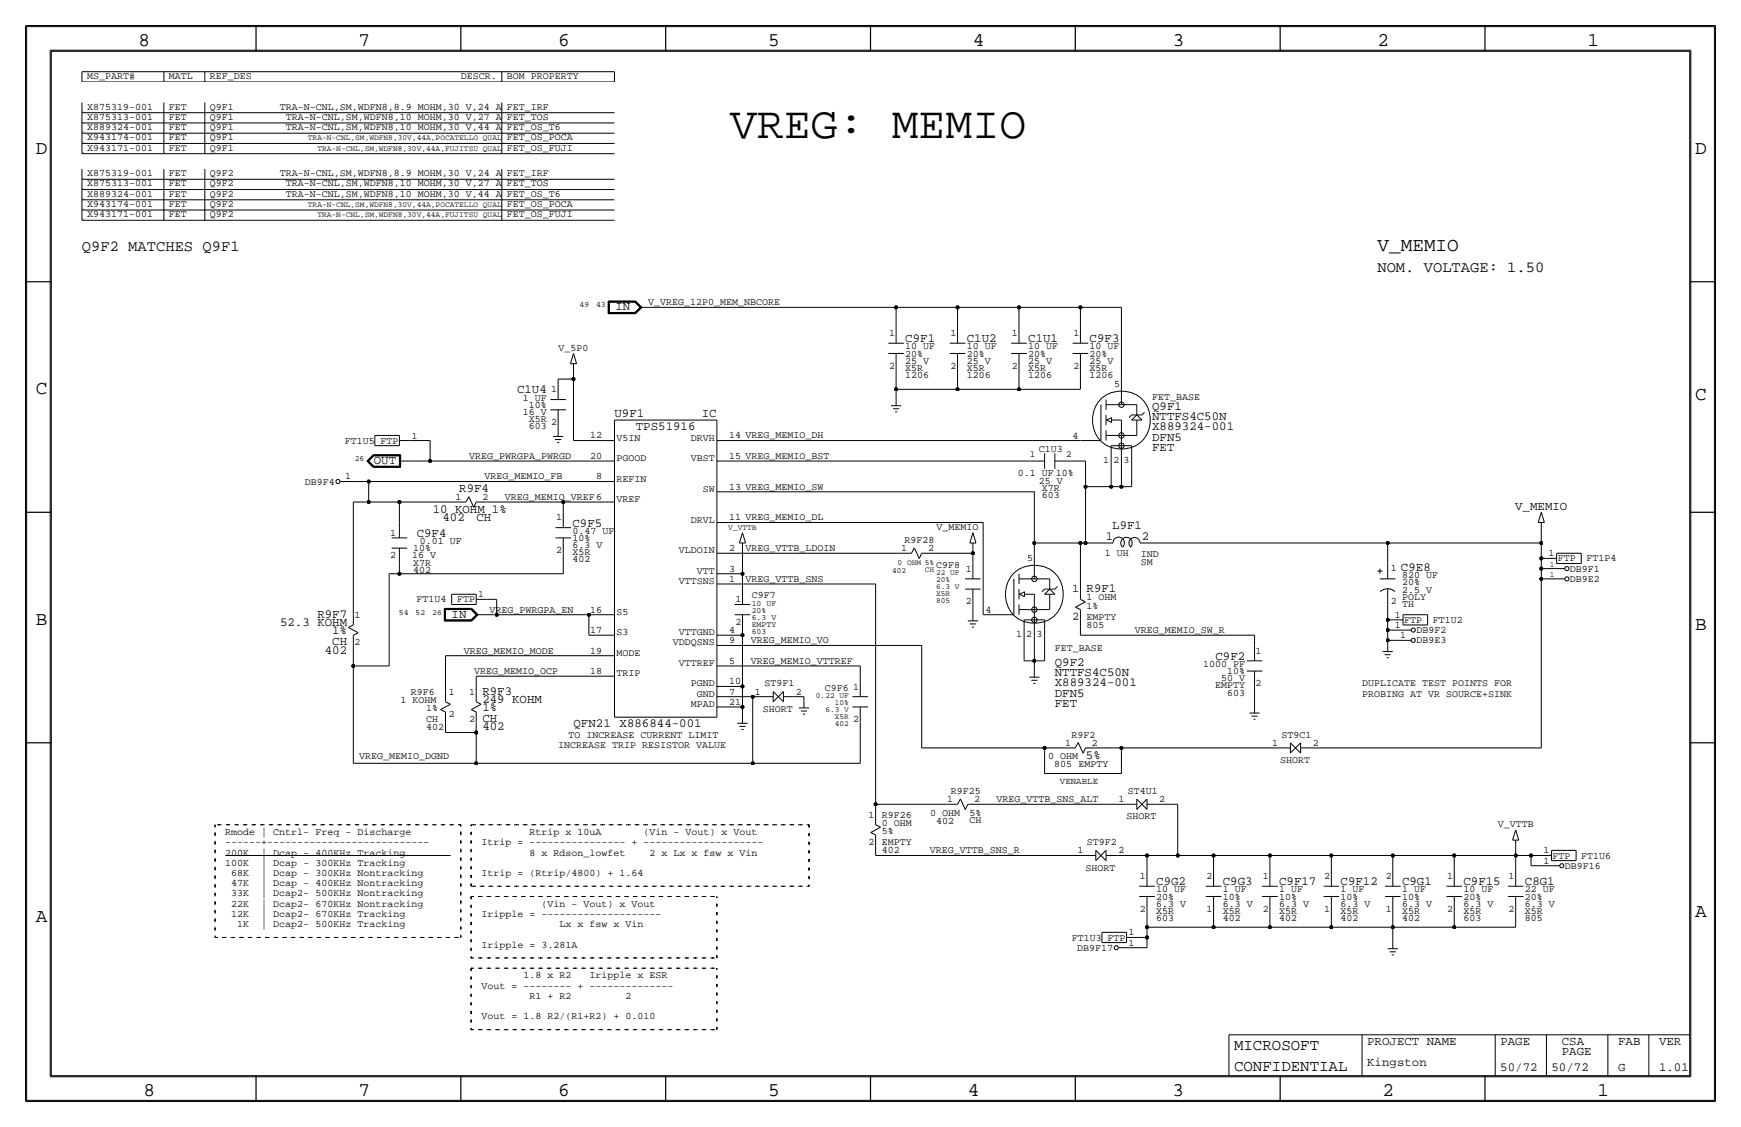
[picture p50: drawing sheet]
<svg xmlns="http://www.w3.org/2000/svg" width="432mm" height="279mm" viewBox="0 0 432 279" stroke-linecap="round" stroke-linejoin="round" font-family="sans-serif">
<defs><g id="words">
<text font-size="11.1" x="181.1" y="34.1">VREG: MEMIO</text>
<g font-size="4.8">
<text x="34.3" y="11.4">8</text>
<text x="88.9" y="11.4">7</text>
<text x="138.5" y="11.4">6</text>
<text x="190.5" y="11.4">5</text>
<text x="241.3" y="11.4">4</text>
<text x="290.8" y="11.4">3</text>
<text x="341.6" y="11.4">2</text>
<text x="393.7" y="11.4">1</text>
<text x="8.9" y="38.1">D</text>
<text x="420.4" y="38.1">D</text>
<text x="341.6" y="62.2">V_MEMIO</text>
<text x="8.9" y="97.8">C</text>
<text x="420.4" y="99.1">C</text>
<text x="8.9" y="154.9">B</text>
<text x="420.4" y="156.2">B</text>
<text x="420.4" y="227.3">A</text>
<text x="8.9" y="228.6">A</text>
<text x="35.6" y="271.8">8</text>
<text x="88.9" y="271.8">7</text>
<text x="138.4" y="271.8">6</text>
<text x="190.5" y="271.8">5</text>
<text x="240" y="271.8">4</text>
<text x="290.8" y="271.8">3</text>
<text x="342.9" y="271.8">2</text>
<text x="396.2" y="271.8">1</text>
</g>
<g font-size="3.9">
<text x="306.1" y="260.4">MICROSOFT</text>
<text x="306.1" y="265.4">CONFIDENTIAL</text>
</g>
<g font-size="3.8">
<text x="20.3" y="62.2">Q9F2 MATCHES Q9F1</text>
<text x="341.6" y="67.3">NOM. VOLTAGE: 1.50</text>
</g>
<g font-size="3.1">
<text x="152.7" y="77">IN</text>
<text x="224.5" y="84.8">C9F1</text>
<text x="239.8" y="84.8">C1U2</text>
<text x="255" y="84.8">C1U1</text>
<text x="270.3" y="84.8">C9F3</text>
<text x="128.2" y="97.5">C1U4</text>
<text x="285.8" y="101.6">Q9F1</text>
<text x="152.4" y="103.4">U9F1</text>
<text x="157.7" y="106.7">TPS51916</text>
<text x="174" y="103.4">IC</text>
<text x="285.8" y="104.1">NTTFS4C50N</text>
<text x="285.8" y="106.7">X889324-001</text>
<text x="285.7" y="111.8">FET</text>
<text x="285.8" y="109.2">DFN5</text>
<text x="92.7" y="115.1">OUT</text>
<text x="113.9" y="121.9">R9F4</text>
<text x="107.3" y="127.3">10 KOHM 1%</text>
<text x="109.7" y="129.3">402</text>
<text x="118.2" y="129.2">CH</text>
<text x="142" y="130.6">C9F5</text>
<text x="275.9" y="131.2">L9F1</text>
<text x="375.8" y="126.3">V_MEMIO</text>
<text x="103.3" y="133.1">C9F4</text>
<text x="274.2" y="133.9">1</text>
<text x="283.2" y="133.9">2</text>
<text x="347.5" y="141.6">C9E8</text>
<text x="269.5" y="146.8">R9F1</text>
<text x="69.5" y="155.2">52.3 KOHM</text>
<text x="78.7" y="153.2">R9F7</text>
<text x="112" y="153.2">IN</text>
<text x="82.4" y="160">CH</text>
<text x="82.4" y="157.2">1%</text>
<text x="80.6" y="162.1">402</text>
<text x="261.6" y="167.6">NTTFS4C50N</text>
<text x="261.6" y="165.1">Q9F2</text>
<text x="301.5" y="163.6">C9F2</text>
<text x="119.6" y="172.2">R9F3</text>
<text x="261.6" y="172.7">DFN5</text>
<text x="261.6" y="170.2">X889324-001</text>
<text x="119.6" y="174.2">249 KOHM</text>
<text x="119.6" y="176.3">1%</text>
<text x="119.6" y="179.1">CH</text>
<text x="261.6" y="175.3">FET</text>
<text x="119.6" y="181.1">402</text>
<text x="142.2" y="180.3">QFN21</text>
<text x="153.7" y="180.3">X886844-001</text>
<text x="269.3" y="188.2">5%</text>
<text x="286.8" y="219.5">C9G2</text>
<text x="303.3" y="219.5">C9G3</text>
<text x="317.2" y="219.5">C9F17</text>
<text x="332.5" y="219.5">C9F12</text>
<text x="347.7" y="219.5">C9G1</text>
<text x="363" y="219.5">C9F15</text>
<text x="378.2" y="219.5">C8G1</text>
<text x="339.1" y="259.1">PROJECT NAME</text>
<text x="372.1" y="259.1">PAGE</text>
<text x="387.4" y="259.1">CSA</text>
<text x="387.4" y="261.6">PAGE</text>
<text x="401.3" y="259.1">FAB</text>
<text x="411.5" y="259.1">VER</text>
<text x="339.1" y="264.2">Kingston</text>
<text x="372.1" y="265.4">50/72</text>
<text x="384.8" y="265.4">50/72</text>
<text x="401.3" y="265.4">G</text>
<text x="411.5" y="265.4">1.01</text>
</g>
<g font-size="2.9">
<text x="266" y="146.8">1</text>
<text x="266" y="153.7">2</text>
</g>
<g font-size="2.5">
<text x="21.6" y="19.6">MS_PART#</text>
<text x="41.9" y="19.6">MATL</text>
<text x="52.1" y="19.6">REF_DES</text>
<text x="114.3" y="19.6">DESCR.</text>
<text x="125.7" y="19.6">BOM PROPERTY</text>
<text x="21.6" y="27.2">X875319-001</text>
<text x="21.6" y="29.7">X875313-001</text>
<text x="41.9" y="27.2">FET</text>
<text x="41.9" y="29.7">FET</text>
<text x="52.1" y="27.2">Q9F1</text>
<text x="52.1" y="29.7">Q9F1</text>
<text x="69.4" y="27.2">TRA-N-CNL,SM,WDFN8,8.9 MOHM,30 V,24 A</text>
<text x="70.9" y="29.7">TRA-N-CNL,SM,WDFN8,10 MOHM,30 V,27 A</text>
<text x="125.7" y="29.7">FET_TOS</text>
<text x="125.7" y="27.2">FET_IRF</text>
<text x="21.6" y="32.3">X889324-001</text>
<text x="21.6" y="34.8">X943174-001</text>
<text x="41.9" y="34.8">FET</text>
<text x="41.9" y="32.3">FET</text>
<text x="52.1" y="34.8">Q9F1</text>
<text x="52.1" y="32.3">Q9F1</text>
<text x="70.9" y="32.3">TRA-N-CNL,SM,WDFN8,10 MOHM,30 V,44 A</text>
<text x="125.7" y="34.8">FET_OS_POCA</text>
<text x="125.7" y="32.3">FET_OS_T6</text>
<text x="21.6" y="37.3">X943171-001</text>
<text x="41.9" y="37.3">FET</text>
<text x="52.1" y="37.3">Q9F1</text>
<text x="125.7" y="37.3">FET_OS_FUJI</text>
<text x="21.6" y="43.7">X875319-001</text>
<text x="21.6" y="46.2">X875313-001</text>
<text x="41.9" y="43.7">FET</text>
<text x="41.9" y="46.2">FET</text>
<text x="52.1" y="43.7">Q9F2</text>
<text x="52.1" y="46.2">Q9F2</text>
<text x="69.4" y="43.7">TRA-N-CNL,SM,WDFN8,8.9 MOHM,30 V,24 A</text>
<text x="70.9" y="46.2">TRA-N-CNL,SM,WDFN8,10 MOHM,30 V,27 A</text>
<text x="125.7" y="43.7">FET_IRF</text>
<text x="125.7" y="46.2">FET_TOS</text>
<text x="21.6" y="51.3">X943174-001</text>
<text x="21.6" y="53.8">X943171-001</text>
<text x="21.6" y="48.8">X889324-001</text>
<text x="41.9" y="51.3">FET</text>
<text x="41.9" y="53.8">FET</text>
<text x="41.9" y="48.8">FET</text>
<text x="52.1" y="53.8">Q9F2</text>
<text x="52.1" y="51.3">Q9F2</text>
<text x="52.1" y="48.8">Q9F2</text>
<text x="70.9" y="48.8">TRA-N-CNL,SM,WDFN8,10 MOHM,30 V,44 A</text>
<text x="125.7" y="51.3">FET_OS_POCA</text>
<text x="125.7" y="53.8">FET_OS_FUJI</text>
<text x="125.7" y="48.8">FET_OS_T6</text>
<text x="160.8" y="75.7">V_VREG_12P0_MEM_NBCORE</text>
<text x="220.5" y="83.3">1</text>
<text x="235.7" y="83.3">1</text>
<text x="251" y="83.3">1</text>
<text x="266.2" y="83.3">1</text>
<text x="138.5" y="87">V_5P0</text>
<text x="224.5" y="88.4">20%</text>
<text x="224.5" y="86.6">10 UF</text>
<text x="239.8" y="88.4">20%</text>
<text x="239.8" y="86.6">10 UF</text>
<text x="255" y="86.6">10 UF</text>
<text x="255" y="88.4">20%</text>
<text x="270.3" y="86.6">10 UF</text>
<text x="270.3" y="88.4">20%</text>
<text x="220.5" y="91.4">2</text>
<text x="224.5" y="91.9">X5R</text>
<text x="224.5" y="93.7">1206</text>
<text x="224.5" y="90.2">25 V</text>
<text x="235.7" y="91.4">2</text>
<text x="239.8" y="93.7">1206</text>
<text x="239.8" y="90.2">25 V</text>
<text x="239.8" y="91.9">X5R</text>
<text x="251" y="91.4">2</text>
<text x="255" y="93.7">1206</text>
<text x="255" y="90.2">25 V</text>
<text x="255" y="91.9">X5R</text>
<text x="266.2" y="91.4">2</text>
<text x="270.3" y="93.7">1206</text>
<text x="270.3" y="90.2">25 V</text>
<text x="270.3" y="92">X5R</text>
<text x="129.7" y="99.3">1 UF</text>
<text x="131.2" y="101.1">10%</text>
<text x="136.7" y="97.3">1</text>
<text x="276.3" y="96">5</text>
<text x="285.8" y="99.1">FET_BASE</text>
<text x="129.7" y="102.9">16 V</text>
<text x="131.2" y="106.4">603</text>
<text x="131.2" y="104.7">X5R</text>
<text x="136.7" y="105.4">2</text>
<text x="85.5" y="110">FT1U5</text>
<text x="94.3" y="110">FTP</text>
<text x="116.3" y="113.8">VREG_PWRGPA_PWRGD</text>
<text x="146.4" y="108.7">12</text>
<text x="146.4" y="113.8">20</text>
<text x="152.9" y="109.2">V5IN</text>
<text x="171.3" y="109.2">DRVH</text>
<text x="180.8" y="113.8">15 VREG_MEMIO_BST</text>
<text x="180.8" y="108.7">14 VREG_MEMIO_DH</text>
<text x="257.6" y="112">C1U3</text>
<text x="266" y="108.7">4</text>
<text x="85.6" y="118.9">1</text>
<text x="120.1" y="118.9">VREG_MEMIO_FB</text>
<text x="147.9" y="118.9">8</text>
<text x="152.9" y="114.3">PGOOD</text>
<text x="152.9" y="119.4">REFIN</text>
<text x="171.3" y="114.3">VBST</text>
<text x="252.4" y="118.1">0.1 UF 10%</text>
<text x="257.6" y="119.9">25 V</text>
<text x="273.6" y="114.8">1</text>
<text x="276.1" y="114.8">2</text>
<text x="278.7" y="114.8">3</text>
<text x="75.6" y="120.1">DB9F4</text>
<text x="113" y="124">1</text>
<text x="119.7" y="124">2</text>
<text x="125.2" y="124">VREG_MEMIO_VREF6</text>
<text x="152.9" y="124.5">VREF</text>
<text x="174.3" y="121.9">SW</text>
<text x="180.8" y="121.4">13 VREG_MEMIO_SW</text>
<text x="258.4" y="121.7">X7R</text>
<text x="258.4" y="123.4">603</text>
<text x="137.9" y="129">1</text>
<text x="171.3" y="129.5">DRVL</text>
<text x="180.8" y="129">11 VREG_MEMIO_DL</text>
<text x="232.3" y="131.4">V_MEMIO</text>
<text x="96.8" y="132.8">1</text>
<text x="102.5" y="136.7">10%</text>
<text x="104.1" y="134.9">0.01 UF</text>
<text x="137.9" y="137.2">2</text>
<text x="142" y="137.7">X5R</text>
<text x="142" y="132.3">0.47 UF</text>
<text x="142" y="135.9">6.3 V</text>
<text x="142" y="134.1">10%</text>
<text x="168.4" y="137.2">VLDOIN</text>
<text x="180.8" y="136.7">2</text>
<text x="184.9" y="136.7">VREG_VTTB_LDOIN</text>
<text x="223.5" y="136.7">1</text>
<text x="224.4" y="134.6">R9F28</text>
<text x="230.2" y="136.7">2</text>
<text x="274" y="137.9">1 UH</text>
<text x="384.1" y="137.9">1</text>
<text x="96.8" y="138.4">2</text>
<text x="102.3" y="138.4">16 V</text>
<text x="102.5" y="140.2">X7R</text>
<text x="102.5" y="142">402</text>
<text x="142" y="139.4">402</text>
<text x="172.8" y="142.2">VTT</text>
<text x="180.8" y="141.7">3</text>
<text x="232.2" y="140.7">C9F8</text>
<text x="239.6" y="141.7">1</text>
<text x="254.8" y="139.2">5</text>
<text x="282.9" y="138">IND</text>
<text x="283" y="140">SM</text>
<text x="344.9" y="141.5">1</text>
<text x="347.7" y="143.4">820 UF</text>
<text x="386.3" y="139.2">FTP</text>
<text x="389.4" y="141.7">DB9F1</text>
<text x="393.4" y="139.2">FT1P4</text>
<text x="103.3" y="149.4">FT1U4</text>
<text x="113.4" y="149.4">FTP</text>
<text x="168.4" y="144.8">VTTSNS</text>
<text x="180.8" y="144.3">1</text>
<text x="182.4" y="149.4">1</text>
<text x="184.9" y="144.3">VREG_VTTB_SNS</text>
<text x="186.4" y="148.3">C9F7</text>
<text x="239.6" y="149.9">2</text>
<text x="269.5" y="148.8">1 OHM</text>
<text x="344.9" y="149.9">2 TH</text>
<text x="347.7" y="145.1">20%</text>
<text x="347.7" y="146.9">2.5 V</text>
<text x="347.7" y="148.7">POLY</text>
<text x="389.4" y="144.3">DB9E2</text>
<text x="87.9" y="153.2">1</text>
<text x="121.4" y="151.9">VREG_PWRGPA_EN</text>
<text x="146.4" y="151.9">16</text>
<text x="152.9" y="152.4">S5</text>
<text x="182.4" y="154.9">2</text>
<text x="244.4" y="151.9">4</text>
<text x="269.5" y="150.9">1%</text>
<text x="269.5" y="153.7">EMPTY</text>
<text x="269.5" y="155.7">805</text>
<text x="346" y="153.2">1</text>
<text x="346" y="155.7">1</text>
<text x="348.2" y="154.4">FTP</text>
<text x="355.3" y="154.4">FT1U2</text>
<text x="87.9" y="160">2</text>
<text x="146.4" y="157">17</text>
<text x="152.9" y="157.5">S3</text>
<text x="166.9" y="160">VDDQSNS</text>
<text x="168.4" y="157.5">VTTGND</text>
<text x="180.8" y="157">4</text>
<text x="180.8" y="159.5">9</text>
<text x="186.2" y="159.5">VREG_MEMIO_VO</text>
<text x="252" y="158">1</text>
<text x="254.5" y="158">2</text>
<text x="257.1" y="158">3</text>
<text x="261.6" y="161.3">FET_BASE</text>
<text x="281.4" y="157">VREG_MEMIO_SW_R</text>
<text x="347.3" y="158.2">1</text>
<text x="351.3" y="157">DB9F2</text>
<text x="351.3" y="159.5">DB9E3</text>
<text x="115.1" y="162.1">VREG_MEMIO_MODE</text>
<text x="117.6" y="167.1">VREG_MEMIO_OCP</text>
<text x="146.4" y="167.1">18</text>
<text x="146.4" y="162.1">19</text>
<text x="152.9" y="162.6">MODE</text>
<text x="152.9" y="167.6">TRIP</text>
<text x="168.4" y="165.1">VTTREF</text>
<text x="180.8" y="164.6">5</text>
<text x="186.2" y="164.6">VREG_MEMIO_VTTREF</text>
<text x="298.4" y="165.4">1000 PF</text>
<text x="304.4" y="167.1">10%</text>
<text x="311.4" y="162.1">1</text>
<text x="101.9" y="172.2">R9F6</text>
<text x="111.3" y="172.2">1</text>
<text x="116.4" y="172.2">1</text>
<text x="171.3" y="170.2">PGND</text>
<text x="172.8" y="172.7">GND</text>
<text x="180.8" y="169.7">10</text>
<text x="180.8" y="172.2">7</text>
<text x="187.2" y="172.2">1</text>
<text x="189.6" y="170.2">ST9F1</text>
<text x="197.4" y="172.2">2</text>
<text x="204.6" y="171.2">C9F6</text>
<text x="211.6" y="170.9">1</text>
<text x="301.4" y="170.7">EMPTY</text>
<text x="302.9" y="168.9">50 V</text>
<text x="304.4" y="172.5">603</text>
<text x="311.4" y="170.2">2</text>
<text x="337.8" y="170.2">DUPLICATE TEST POINTS FOR</text>
<text x="337.8" y="172.7">PROBING AT VR SOURCE+SINK</text>
<text x="99.3" y="174.2">1 KOHM</text>
<text x="105.7" y="179.1">CH</text>
<text x="105.7" y="176.3">1%</text>
<text x="111.3" y="177.8">2</text>
<text x="116.4" y="179.1">2</text>
<text x="171.3" y="175.3">MPAD</text>
<text x="180.8" y="174.8">21</text>
<text x="189.2" y="176.5">SHORT</text>
<text x="211.6" y="179.1">2</text>
<text x="105.7" y="181.1">402</text>
<text x="138.4" y="185.4">INCREASE TRIP RESISTOR VALUE</text>
<text x="141" y="182.9">TO INCREASE CURRENT LIMIT</text>
<text x="264.1" y="184.9">1</text>
<text x="265.8" y="182.9">R9F2</text>
<text x="270.8" y="184.9">2</text>
<text x="315.5" y="184.9">1</text>
<text x="317.8" y="182.9">ST9C1</text>
<text x="325.6" y="184.9">2</text>
<text x="89.1" y="188.3">VREG_MEMIO_DGND</text>
<text x="259.9" y="188.2">0 OHM</text>
<text x="261.4" y="190.2">805 EMPTY</text>
<text x="317.5" y="189.2">SHORT</text>
<text x="235.8" y="196.8">R9F25</text>
<text x="279.7" y="196.9">ST4U1</text>
<text x="215.4" y="202.7">1</text>
<text x="218.7" y="202.7">R9F26</text>
<text x="230.7" y="202.2">0 OHM</text>
<text x="234.9" y="198.9">1</text>
<text x="240.5" y="202.2">5%</text>
<text x="241.6" y="198.9">2</text>
<text x="247.1" y="198.9">VREG_VTTB_SNS_ALT</text>
<text x="277.4" y="198.9">1</text>
<text x="279.4" y="203.2">SHORT</text>
<text x="287.5" y="198.9">2</text>
<text x="55.9" y="207">Rmode | Cntrl- Freq - Discharge</text>
<text x="55.9" y="209.6">------+---------------------------</text>
<text x="119.4" y="209.6">Itrip = ---------------- + --------------------</text>
<text x="131.3" y="207">Rtrip x 10uA</text>
<text x="159.6" y="207">(Vin - Vout) x Vout</text>
<text x="215.4" y="209.6">2</text>
<text x="218.7" y="209.6">EMPTY</text>
<text x="218.7" y="204.7">0 OHM</text>
<text x="218.7" y="206.8">5%</text>
<text x="232.2" y="204.2">402</text>
<text x="240.5" y="204.1">CH</text>
<text x="269.6" y="209.5">ST9F2</text>
<text x="371.5" y="205.1">V_VTTB</text>
<text x="55.9" y="214.6">100K</text>
<text x="55.9" y="212.1">200K</text>
<text x="64.8" y="214.6">| Dcap - 300KHz Tracking</text>
<text x="64.8" y="212.1">| Dcap - 400KHz Tracking</text>
<text x="131.3" y="212.1">8 x Rdson_lowfet</text>
<text x="161.1" y="212.1">2 x Lx x fsw x Vin</text>
<text x="218.7" y="211.6">402</text>
<text x="230.6" y="211.6">VREG_VTTB_SNS_R</text>
<text x="267.2" y="211.6">1</text>
<text x="269.2" y="215.9">SHORT</text>
<text x="277.4" y="211.6">2</text>
<text x="382.8" y="214.1">1</text>
<text x="382.8" y="211.6">1</text>
<text x="385.1" y="212.9">FTP</text>
<text x="388.1" y="215.4">DB9F16</text>
<text x="392.2" y="212.9">FT1U6</text>
<text x="57.4" y="217.2">68K</text>
<text x="57.4" y="219.7">47K</text>
<text x="64.8" y="217.2">| Dcap - 300KHz Nontracking</text>
<text x="64.8" y="219.7">| Dcap - 400KHz Nontracking</text>
<text x="119.4" y="217.2">Itrip = (Rtrip/4800) + 1.64</text>
<text x="282.7" y="217.9">1</text>
<text x="286.8" y="221.2">10 UF</text>
<text x="299.2" y="217.9">2</text>
<text x="303.3" y="221.2">1 UF</text>
<text x="313.2" y="217.9">1</text>
<text x="317.2" y="221.2">1 UF</text>
<text x="328.5" y="217.9">2</text>
<text x="332.5" y="221.2">1 UF</text>
<text x="343.7" y="217.9">2</text>
<text x="347.7" y="221.2">1 UF</text>
<text x="358.9" y="217.9">1</text>
<text x="363" y="221.2">10 UF</text>
<text x="374.2" y="217.9">1</text>
<text x="378.2" y="221.2">22 UF</text>
<text x="57.4" y="224.8">22K</text>
<text x="57.4" y="222.2">33K</text>
<text x="57.4" y="227.3">12K</text>
<text x="64.8" y="224.8">| Dcap2- 670KHz Nontracking</text>
<text x="64.8" y="222.2">| Dcap2- 500KHz Nontracking</text>
<text x="64.8" y="227.3">| Dcap2- 670KHz Tracking</text>
<text x="119.4" y="227.3">Iripple = --------------------</text>
<text x="134.3" y="224.8">(Vin - Vout) x Vout</text>
<text x="282.7" y="226.1">2</text>
<text x="286.8" y="224.8">6.3 V</text>
<text x="286.8" y="226.6">X5R</text>
<text x="286.8" y="223">20%</text>
<text x="299.2" y="226.1">1</text>
<text x="303.3" y="224.8">6.3 V</text>
<text x="303.3" y="223">10%</text>
<text x="303.3" y="226.6">X5R</text>
<text x="313.2" y="226.1">2</text>
<text x="317.2" y="224.8">6.3 V</text>
<text x="317.2" y="223">10%</text>
<text x="317.2" y="226.6">X5R</text>
<text x="328.5" y="226.1">1</text>
<text x="332.5" y="223">10%</text>
<text x="332.5" y="226.6">X5R</text>
<text x="332.5" y="224.8">6.3 V</text>
<text x="343.7" y="226.1">1</text>
<text x="347.7" y="224.8">6.3 V</text>
<text x="347.7" y="226.6">X5R</text>
<text x="347.7" y="223">10%</text>
<text x="358.9" y="226.1">2</text>
<text x="363" y="224.8">6.3 V</text>
<text x="363" y="226.6">X5R</text>
<text x="363" y="223">20%</text>
<text x="374.2" y="226.1">2</text>
<text x="378.2" y="223">20%</text>
<text x="378.2" y="226.6">X5R</text>
<text x="378.2" y="224.8">6.3 V</text>
<text x="58.9" y="229.9">1K</text>
<text x="64.8" y="229.9">| Dcap2- 500KHz Tracking</text>
<text x="138.7" y="229.9">Lx x fsw x Vin</text>
<text x="265.9" y="233.2">FT1U3</text>
<text x="274.7" y="233.2">FTP</text>
<text x="279.9" y="231.9">1</text>
<text x="286.8" y="228.4">603</text>
<text x="303.3" y="228.3">402</text>
<text x="317.2" y="228.3">402</text>
<text x="332.5" y="228.3">402</text>
<text x="347.7" y="228.3">402</text>
<text x="363" y="228.4">603</text>
<text x="378.2" y="228.3">805</text>
<text x="119.4" y="235">Iripple = 3.281A</text>
<text x="267.2" y="235.7">DB9F17</text>
<text x="279.9" y="234.4">1</text>
<text x="119.4" y="245.1">Vout = -------- + --------------</text>
<text x="129.8" y="242.6">1.8 x R2</text>
<text x="146.2" y="242.6">Iripple x ESR</text>
<text x="131.3" y="247.6">R1 + R2</text>
<text x="155.1" y="247.6">2</text>
<text x="119.4" y="252.7">Vout = 1.8 R2/(R1+R2) + 0.010</text>
</g>
<g font-size="2.4">
<text x="102.1" y="108.7">1</text>
<text x="118.6" y="148.1">1</text>
</g>
<g font-size="2.3">
<text x="255.4" y="113.3">1</text>
<text x="264.4" y="113.3">2</text>
<text x="262.9" y="194.3">VENABLE</text>
</g>
<g font-size="2">
<text x="76.4" y="34.8">TRA-N-CNL,SM,WDFN8,30V,44A,POCATELLO QUAL</text>
<text x="78.7" y="37.3">TRA-N-CNL,SM,WDFN8,30V,44A,FUJITSU QUAL</text>
<text x="76.4" y="51.3">TRA-N-CNL,SM,WDFN8,30V,44A,POCATELLO QUAL</text>
<text x="78.7" y="53.8">TRA-N-CNL,SM,WDFN8,30V,44A,FUJITSU QUAL</text>
<text x="143.7" y="76.2">49</text>
<text x="147.8" y="76.2">43</text>
<text x="88" y="114.3">26</text>
<text x="180.6" y="131.4">V_VTTB</text>
<text x="221.3" y="142">402</text>
<text x="222.6" y="140">0 OHM 5%</text>
<text x="229.4" y="141.9">CH</text>
<text x="232.2" y="142.5">22 UF</text>
<text x="384.4" y="140.5">1</text>
<text x="384.4" y="143">1</text>
<text x="232.2" y="144.3">20%</text>
<text x="232.2" y="149.6">805</text>
<text x="232.2" y="147.8">X5R</text>
<text x="232.2" y="146">6.3 V</text>
<text x="99" y="152.4">54</text>
<text x="103.1" y="152.4">52</text>
<text x="107.2" y="152.4">26</text>
<text x="186.4" y="153.7">6.3 V</text>
<text x="186.4" y="155.4">EMPTY</text>
<text x="186.4" y="150.1">10 UF</text>
<text x="186.4" y="151.9">20%</text>
<text x="186.4" y="157.2">603</text>
<text x="202.4" y="173">0.22 UF</text>
<text x="204.7" y="176.5">6.3 V</text>
<text x="207" y="178.3">X5R</text>
<text x="207" y="174.8">10%</text>
<text x="207" y="180.1">402</text>
</g>
<g font-size=".2">
<text x="20.3" y="27.9">I296</text>
<text x="20.3" y="35.5">I457</text>
<text x="20.3" y="33">I405</text>
<text x="20.3" y="30.4">I294</text>
<text x="20.3" y="35.3">ZZ525</text>
<text x="20.3" y="32.8">ZZ507</text>
<text x="20.3" y="38">I456</text>
<text x="20.3" y="37.8">ZZ526</text>
<text x="20.3" y="46.9">I297</text>
<text x="20.3" y="44.4">I293</text>
<text x="20.3" y="52">I458</text>
<text x="20.3" y="49.5">I404</text>
<text x="20.3" y="51.8">ZZ527</text>
<text x="20.3" y="49.3">ZZ508</text>
<text x="20.3" y="54.6">I459</text>
<text x="20.3" y="54.4">ZZ528</text>
</g>
</g></defs>
<!-- layer: Nets -->
<g fill="none" stroke="#000" stroke-width=".25">
<path d="M161.3 76.2h60.9zM222.2 76.2h15.3zM222.2 76.2v5.1zM237.5 76.2h15.2zM237.5 76.2v5.1zM252.7 76.2h15.3zM252.7 76.2v5.1zM268 76.2v5.1zM268 76.2h10.1zM278.1 76.2v17.8zM138.4 94h3.8zM138.4 94v1.3z"/>
<path d="M142.2 91.4v2.6zM142.2 94v15.2zM222.2 96.5v2.6zM222.2 91.4v5.1zM222.3 96.5h15.2zM237.5 91.4v5.1zM237.5 96.5h15.2zM252.7 96.5h15.3zM252.7 91.4v5.1zM268 91.4v5.1zM88.9 119.4h2.5zM91.4 119.4v5.1z"/>
<path d="M91.4 119.4h58.5zM101.6 114.3h5.1zM101.6 109.2h5.1zM106.7 114.3h43.2zM106.7 109.2v5.1zM138.4 105.4v1.3zM142.2 109.2h7.7zM180.3 114.3h75zM180.3 109.2h87.7zM265.4 114.3h3.8zM269.2 114.3v6.4zM275.6 114.3v6.4z"/>
<path d="M278.1 114.3v6.4zM280.7 114.3v6.4zM87.6 124.5h3.8zM87.6 124.5v27.9zM91.4 124.5h7.7zM99.1 139.7v2.5zM99.1 124.5v5zM99.1 124.5h13.9zM120.6 124.5h19.1zM139.7 124.5h10.2zM139.7 124.5v2.5zM139.7 137.2v5z"/>
<path d="M180.3 121.9h76.2zM180.3 137.2h43.2zM180.3 129.5h63.5zM184.1 135.9v6.3zM231.1 137.2h10.2zM241.3 135.9v1.3zM241.3 137.2v2.5zM243.8 129.5v22.9zM256.5 134.6h11.5zM256.5 121.9v12.7zM256.5 134.6v2.6zM268 134.6h1.2z"/>
<path d="M268 134.6v11.5zM269.2 120.7h6.4zM269.2 120.7v13.9zM269.2 134.6h5.1zM275.6 120.7h2.5zM278.1 120.7h2.6zM284.5 134.6h59.7zM344.2 134.6h38.1zM344.2 134.6v5.1zM382.3 130.8v3.8zM382.3 134.6v3.8zM382.3 138.4h1.2z"/>
<path d="M382.3 138.4v2.6zM96.5 142.2v22.9zM96.5 142.2h2.6zM99.1 142.2h40.6zM120.7 148.6h2.5zM120.7 152.4h2.5zM123.2 148.6v3.8zM123.2 152.4h22.9zM146 157.5h3.9zM146 152.4h3.9zM146 152.4v5.1zM180.3 157.5h3.8z"/>
<path d="M180.3 144.8h36.9zM180.3 142.2h3.9zM184.1 142.2v3.9zM184.1 157.5v12.7zM184.1 156.2v1.3zM217.2 144.8v54.6zM241.3 149.9v2.5zM243.8 152.4h2.6zM254 157.5v6.3zM256.5 157.5v6.3zM259.1 157.5v6.3zM268 157.5h43.1z"/>
<path d="M268 153.7v3.8zM311.1 157.5v2.5zM344.2 158.8v1.2zM344.2 156.2v2.6zM344.2 158.8h1.2zM344.2 156.2h1.2zM344.2 153.7v2.5zM344.2 149.9v3.8zM344.2 153.7h1.2zM382.3 141h1.2zM382.3 141v2.5zM382.3 143.5h1.2z"/>
<path d="M382.3 143.5v41.9zM87.6 165.1v24.1zM87.6 165.1h8.9zM87.6 160v5.1zM110.5 162.6v8.9zM110.5 162.6h39.4zM110.5 179.1v2.5zM118.1 167.6h31.8zM118.1 167.6v3.9zM118.1 179.1v2.5zM180.3 175.3h3.8zM180.3 170.2h3.8z"/>
<path d="M180.3 160h48.3zM180.3 165.1h33.1zM180.3 172.7h6.4zM184.1 170.2v5.1zM184.1 175.3v2.5zM186.7 172.7v16.5zM186.7 172.7h2.5zM196.9 172.7h2.5zM199.4 172.7v1.3zM213.4 165.1v3.8zM213.4 179.1v10.1zM228.6 160v25.4z"/>
<path d="M254 163.8h2.5zM256.5 163.8v2.6zM256.5 163.8h2.6zM311.1 170.2v5.1zM87.6 189.2h30.5zM110.5 181.6h7.6zM118.1 181.6v7.6zM118.1 189.2h68.6zM186.7 189.2h26.7zM217.2 199.4h17.7zM217.2 199.4v2.5zM228.6 185.4h30.5z"/>
<path d="M242.6 199.4h36.8zM259.1 191.8h19zM259.1 185.4v6.4zM259.1 185.4h5.1zM271.8 185.4h6.3zM278.1 185.4h39.4zM278.1 185.4v6.4zM287 199.4h5.1zM292.1 199.4v12.7zM325.1 185.4h57.2zM55.9 212.1h55.9zM217.2 209.5v2.6z"/>
<path d="M217.2 212.1h52zM276.9 212.1h7.6zM284.5 212.1h7.6zM284.5 212.1v3.8zM292.1 212.1h8.9zM301 212.1v3.8zM301 212.1h14zM315 212.1h15.2zM315 212.1v3.8zM330.2 212.1v3.8zM330.2 212.1h15.2zM345.4 212.1v3.8z"/>
<path d="M345.4 212.1h15.3zM360.7 212.1h15.2zM360.7 212.1v3.8zM375.9 209.6v2.5zM375.9 212.1v3.8zM375.9 212.1h3.8zM379.7 212.1h2.6zM379.7 214.6h2.6zM379.7 212.1v2.5zM281.9 232.4h2.6zM281.9 235h2.6zM284.5 229.9h16.5z"/>
<path d="M284.5 226.1v3.8zM284.5 229.9v2.5zM284.5 232.4v2.6zM301 229.9h14zM301 226.1v3.8zM315 226.1v3.8zM315 229.9h15.2zM330.2 229.9h15.2zM330.2 226.1v3.8zM345.4 229.9v3.8zM345.4 226.1v3.8zM345.4 229.9h15.3z"/>
<path d="M360.7 226.1v3.8zM360.7 229.9h15.2zM375.9 226.1v3.8z"/>
</g>
<g fill="none" stroke="#000" stroke-width=".25" stroke-dasharray=".7 1.4" stroke-linecap="butt">
<path d="M53.3 204.5v27.9zM53.3 204.5h61zM114.3 204.5v27.9zM116.8 204.5h83.9zM116.8 204.5v15.2zM116.8 219.7h83.9zM200.7 204.5v15.2zM53.3 232.4h61zM116.8 222.3h61zM116.8 222.3v15.2zM116.8 237.5h61zM177.8 222.3v15.2z"/>
<path d="M116.8 240h61zM116.8 240v15.3zM116.8 255.3h61zM177.8 240v15.3z"/>
</g>
<g fill="#000" stroke="#000" stroke-width=".25">
<circle cx="222.2" cy="76.2" r=".41"/>
<circle cx="237.5" cy="76.2" r=".41"/>
<circle cx="252.7" cy="76.2" r=".41"/>
<circle cx="268" cy="76.2" r=".41"/>
<circle cx="142.2" cy="94" r=".41"/>
<circle cx="222.2" cy="96.5" r=".41"/>
<circle cx="237.5" cy="96.5" r=".41"/>
<circle cx="252.7" cy="96.5" r=".41"/>
<circle cx="91.4" cy="119.4" r=".41"/>
<circle cx="106.7" cy="114.3" r=".41"/>
<circle cx="91.4" cy="124.5" r=".41"/>
<circle cx="99.1" cy="124.5" r=".41"/>
<circle cx="139.7" cy="124.5" r=".41"/>
<circle cx="241.3" cy="137.2" r=".41"/>
<circle cx="256.5" cy="134.6" r=".41"/>
<circle cx="268" cy="134.6" r=".41"/>
<circle cx="269.2" cy="134.6" r=".41"/>
<circle cx="269.2" cy="120.7" r=".41"/>
<circle cx="275.6" cy="120.7" r=".41"/>
<circle cx="278.1" cy="120.7" r=".41"/>
<circle cx="344.2" cy="134.6" r=".41"/>
<circle cx="382.3" cy="134.6" r=".41"/>
<circle cx="382.3" cy="138.4" r=".41"/>
<circle cx="99.1" cy="142.2" r=".41"/>
<circle cx="123.2" cy="152.4" r=".41"/>
<circle cx="146" cy="152.4" r=".41"/>
<circle cx="184.1" cy="142.2" r=".41"/>
<circle cx="184.1" cy="157.5" r=".41"/>
<circle cx="344.2" cy="153.7" r=".41"/>
<circle cx="344.2" cy="158.8" r=".41"/>
<circle cx="344.2" cy="156.2" r=".41"/>
<circle cx="382.3" cy="143.5" r=".41"/>
<circle cx="382.3" cy="141" r=".41"/>
<circle cx="87.6" cy="165.1" r=".41"/>
<circle cx="184.1" cy="170.2" r=".41"/>
<circle cx="184.1" cy="175.3" r=".41"/>
<circle cx="186.7" cy="172.7" r=".41"/>
<circle cx="256.5" cy="163.8" r=".41"/>
<circle cx="118.1" cy="189.2" r=".41"/>
<circle cx="118.1" cy="181.6" r=".41"/>
<circle cx="186.7" cy="189.2" r=".41"/>
<circle cx="217.2" cy="199.4" r=".41"/>
<circle cx="259.1" cy="185.4" r=".41"/>
<circle cx="278.1" cy="185.4" r=".41"/>
<circle cx="284.5" cy="212.1" r=".41"/>
<circle cx="292.1" cy="212.1" r=".41"/>
<circle cx="301" cy="212.1" r=".41"/>
<circle cx="315" cy="212.1" r=".41"/>
<circle cx="330.2" cy="212.1" r=".41"/>
<circle cx="345.4" cy="212.1" r=".41"/>
<circle cx="360.7" cy="212.1" r=".41"/>
<circle cx="375.9" cy="212.1" r=".41"/>
<circle cx="379.7" cy="212.1" r=".41"/>
<circle cx="284.5" cy="229.9" r=".41"/>
<circle cx="284.5" cy="232.4" r=".41"/>
<circle cx="301" cy="229.9" r=".41"/>
<circle cx="315" cy="229.9" r=".41"/>
<circle cx="330.2" cy="229.9" r=".41"/>
<circle cx="345.4" cy="229.9" r=".41"/>
<circle cx="360.7" cy="229.9" r=".41"/>
</g>
<!-- layer: Components -->
<g fill="none" stroke="#000" stroke-width=".25">
<path d="M20.3 30.5v2.5zM20.3 33h132.1zM20.3 35.6v2.5zM20.3 38.1h132.1zM20.3 33v2.6zM20.3 35.6h132.1zM20.3 25.4v2.5zM20.3 27.9v2.6zM20.3 27.9h132.1zM20.3 30.5h132.1zM40.6 30.5v2.5zM40.6 35.6v2.5z"/>
<path d="M40.6 33v2.6zM40.6 25.4v2.5zM40.6 27.9v2.6zM50.8 30.5v2.5zM50.8 35.6v2.5zM50.8 33v2.6zM50.8 25.4v2.5zM50.8 27.9v2.6zM124.5 30.5v2.5zM124.5 35.6v2.5zM124.5 33v2.6zM124.5 25.4v2.5z"/>
<path d="M124.5 27.9v2.6zM20.3 47v2.5zM20.3 49.5h132.1zM20.3 49.5v2.6zM20.3 52.1h132.1zM20.3 52.1v2.5zM20.3 54.6h132.1zM20.3 44.4v2.6zM20.3 41.9v2.5zM20.3 47h132.1zM20.3 44.4h132.1zM40.6 47v2.5z"/>
<path d="M40.6 49.5v2.6zM40.6 52.1v2.5zM40.6 44.4v2.6zM40.6 41.9v2.5zM50.8 47v2.5zM50.8 49.5v2.6zM50.8 52.1v2.5zM50.8 44.4v2.6zM50.8 41.9v2.5zM124.5 47v2.5zM124.5 49.5v2.6zM124.5 52.1v2.5z"/>
<path d="M124.5 44.5v2.5zM124.5 41.9v2.5zM150.8 74.6h6.8zM150.8 74.6v3.2zM150.8 77.8h6.8zM150.9 74.7v3zM150.9 77.7h6.7zM150.9 74.7h6.7zM151 74.8v2.8zM151 77.6h6.5zM151 74.8h6.5zM151.1 74.9h6.4z"/>
<path d="M151.1 74.9v2.6zM151.1 77.5h6.4zM157.5 74.9l1.3 1.3zM157.5 77.5l1.3-1.3zM157.5 77.6l1.4-1.4zM157.5 74.8l1.4 1.4zM157.6 74.7l1.5 1.5zM157.6 74.6l1.6 1.6zM157.6 77.8l1.6-1.6zM158.8 76.2h2.5zM159.1 76.2l-1.5 1.5zM136.5 99.1h3.9z"/>
<path d="M138.4 95.3v3.8zM141.5 90.2h1.5zM142.2 90.2v1.2zM142.2 87.6l.8 2.6zM142.2 87.6l-.7 2.6zM220.3 85.1h3.9zM220.3 87.6h3.9zM222.2 81.3v3.8zM222.2 87.6v3.8zM222.3 99.1v1.5zM235.6 85.1h3.8zM235.6 87.6h3.8z"/>
<path d="M237.5 81.3v3.8zM237.5 87.6v3.8zM250.8 85.1h3.9zM250.8 87.6h3.9zM252.7 81.3v3.8zM252.7 87.6v3.8zM266 85.1h3.9zM266 87.6h3.9zM268 81.3v3.8zM268 87.6v3.8zM274.3 99.1v2.5zM278.1 94v6.3z"/>
<path d="M84.4 119.4h4.6zM91 114.3l1.6 1.6zM91 114.3l1.6-1.6zM91.1 114.3l1.5 1.5zM91.1 114.3l1.5-1.5zM91.3 114.3l1.4-1.4zM91.3 114.3l1.4 1.4zM91.4 114.3l1.3-1.3zM91.4 114.3l1.3 1.3zM92.6 115.9h6.8zM92.6 112.7h6.8zM92.6 115.8h6.7z"/>
<path d="M92.6 112.8h6.7zM92.7 112.9h6.5zM92.7 115.7h6.5zM92.7 113h6.4zM92.7 115.6h6.4zM93 110.5h6.1zM93 107.9v2.6zM93 107.9h6.1zM99.1 109.2h2.5zM99.1 107.9v2.6zM99.1 114.3h2.5zM99.1 113v2.6z"/>
<path d="M99.2 112.9v2.8zM99.3 112.8v3zM99.4 112.7v3.2zM136.5 101.6h3.9zM137.2 108.2h2.5zM137.7 109h1.5zM138.2 109.7h.5zM138.4 101.6v3.8zM138.4 106.7v1.5zM149.9 109.2h2.5zM149.9 114.3h2.5zM149.9 119.4h2.5z"/>
<path d="M152.4 104.1h25.4zM152.4 104.1v73.7zM177.8 104.1v73.7zM177.8 114.3h2.5zM177.8 109.2h2.5zM221 100.6h2.5zM221.5 101.3h1.5zM222 102.1h.5zM255.3 114.3h3.8zM259.1 112.4v3.8zM261.6 114.3h3.8zM261.6 112.4v3.8z"/>
<path d="M268 109.2h5zM273 100.3v8.9zM274.3 107.9h7.6zM274.3 104.1h.2zM274.3 106.7v2.5zM274.3 102.9v2.5zM274.3 100.3h7.6zM274.5 104.1l1.2-.6zM274.5 104.1l1.2 .6zM275.6 110.5v3.8zM275.6 110.5h5.1zM275.7 103.5v1.2z"/>
<path d="M275.7 104.1h2.4zM278.1 104.1v10.2zM280 103.5l.7-.6zM280.7 110.5v3.8zM280.7 104.1h2.5zM280.7 102.9h2.5zM281.9 102.9l1.3 1.2zM281.9 104.1v3.9zM281.9 102.9l-1.2 1.2zM281.9 100.3v2.6zM283.2 102.9l.7-.7zM97.1 133.3h3.9z"/>
<path d="M97.1 135.9h3.9zM99.1 129.5v3.8zM99.1 135.9v3.8zM113 124.5h2.6zM116.3 123.1l1.2 2.7zM116.3 123.1l-.7 1.4zM118.1 124.5l-.6 1.3zM118.1 124.5h2.5zM137.8 130.8h3.8zM137.8 133.3h3.8zM139.7 127v3.8zM139.7 133.4v3.8z"/>
<path d="M149.9 124.5h2.5zM177.8 121.9h2.5zM177.8 129.5h2.5zM177.8 137.2h2.5zM183.4 134.6h1.5zM184.1 132.1l-.7 2.5zM184.1 134.6v1.3zM184.1 132.1l.8 2.5zM223.5 137.2h2.6zM226.8 135.8l1.2 2.7zM226.8 135.8l-.7 1.4zM228.6 137.2h2.5z"/>
<path d="M228.6 137.2l-.6 1.3zM240.5 134.6h1.6zM241.3 132.1l-.8 2.5zM241.3 134.6v1.3zM241.3 132.1l.8 2.5zM241.3 139.7v3.8zM256.5 137.2v6.3zM274.3 134.6h1.7zM276 134.6a1.41 1.41 0 0 1 2-1.3 1.41 1.41 0 0 1 .4 2.3 1.42 1.42 0 0 1 0-2 1.42 1.42 0 0 1 2 0 1.42 1.42 0 0 1 0 2M282.8 134.6h1.7zM282.8 134.6a1.38 1.38 0 0 0-2-1.2 1.38 1.38 0 0 0-.3 2.3M344.2 139.7v3.8z"/>
<path d="M381.5 129.5h1.5zM382.3 127l-.8 2.5zM382.3 129.5v1.3zM382.3 127l.7 2.5zM383.5 138.4h2.6zM386.1 137.2v2.5zM386.1 139.7h6.1zM386.1 137.2h6.1zM392.2 137.2v2.5zM86.4 155.5l1.2-.6zM86.4 155.5l2.4 1.4zM87.6 152.4v2.5z"/>
<path d="M87.6 157.5v2.5zM87.6 157.5l1.2-.6zM110.2 150.8v3.2zM110.2 154h6.8zM110.2 150.8h6.8zM110.3 150.9h6.6zM110.3 150.9v3zM110.3 153.9h6.6zM110.4 151v2.8zM110.4 153.8h6.5zM110.4 151h6.5zM110.5 151.1v2.6z"/>
<path d="M110.5 153.7h6.3zM110.5 151.1h6.3zM112 149.9h6.1zM112 147.3v2.6zM112 147.3h6.1zM116.8 153.7l1.3-1.3zM116.8 151.1l1.3 1.3zM116.9 153.8l1.4-1.4zM116.9 151l1.4 1.4zM116.9 150.9l1.5 1.5zM116.9 153.9l1.5-1.5zM117 150.8l1.6 1.6z"/>
<path d="M117 154l1.6-1.6zM118.1 148.6h2.6zM118.1 152.4h2.6zM118.1 147.3v2.6zM149.9 152.4h2.5zM149.9 157.5h2.5zM177.8 157.5h2.5zM177.8 142.2h2.5zM177.8 144.8h2.5zM182.2 149.9h3.9zM182.2 152.4h3.9zM184.2 146v3.9z"/>
<path d="M184.2 152.4v3.8zM239.4 143.5h3.8zM239.4 146.1h3.8zM240 153.9h2.6zM240.5 154.7h1.6zM241 155.4h.6zM241.3 152.4v1.5zM241.3 146.1v3.8zM246.4 152.4h5.1zM251.5 143.5v8.9zM252.7 142.2v2.6zM252.7 143.5h7.6z"/>
<path d="M252.7 151.1h7.6zM252.7 147.3h.2zM252.7 149.9v2.5zM252.7 146v2.6zM252.9 147.3l1.2-.6zM252.9 147.3l1.2 .6zM254 153.7v3.8zM254 153.7h5.1zM254.1 146.7v1.2zM254.2 147.3h2.3zM256.5 147.3v10.2zM258.4 146.7l.7-.6z"/>
<path d="M259.1 146h2.5zM259.1 153.7v3.8zM259.1 147.3h2.5zM260.3 146.1l1.3 1.2zM260.3 147.3v3.8zM260.3 146l-1.2 1.3zM260.3 143.5v2.5zM262.3 145.4l-.7 .7zM266.8 150.5l1.2 .6zM266.8 150.5l2.4-1.3zM268 146v2.6zM268 151.1v2.6z"/>
<path d="M268 148.6l1.2 .6zM341.6 141.6h1.3zM342.2 141v1.2zM342.2 143.5h3.9zM342.3 146.7a2.77 2.77 0 0 1 3.7 0M344.2 146.1v3.8zM345.4 156.2h4.6zM345.4 158.7h4.6zM345.4 153.7h2.6zM348 152.4v2.5zM348 154.9h6.1zM348 152.4h6.1z"/>
<path d="M354.1 152.4v2.5zM383.5 141h4.6zM383.5 143.5h4.6zM109.3 175.9l2.4-1.3zM109.3 175.9l1.2 .6zM110.5 171.5v2.5zM110.5 176.5v2.6zM110.5 174l1.2 .6zM116.9 175.9l2.4-1.3zM116.9 175.9l1.2 .6zM118.1 171.5v2.5zM118.1 176.5v2.6z"/>
<path d="M118.1 174l1.2 .6zM149.9 162.6h2.5zM149.9 167.6h2.5zM152.4 177.8h25.4zM177.8 160h2.5zM177.8 172.7h2.5zM177.8 175.3h2.5zM177.8 170.2h2.5zM177.8 165.1h2.5zM182.9 179.3h2.5zM184.2 177.8v1.5zM189.2 172.7h2.6z"/>
<path d="M191.8 174l2.5-2.6zM191.8 171.4v2.6zM191.8 171.4l2.5 2.6zM194.3 171.4v2.6zM194.3 172.7h2.5zM198.1 175.5h2.6zM198.6 176.3h1.6zM199.1 177h.5zM199.4 174v1.5zM211.4 172.7h3.9zM211.4 175.3h3.9zM213.4 168.9v3.8z"/>
<path d="M213.4 175.3v3.8zM255.3 167.9h2.5zM255.8 168.7h1.5zM256.3 169.4h.5zM256.5 166.4v1.5zM309.2 163.8h3.9zM309.2 166.4h3.9zM309.9 176.8h2.5zM310.4 177.5h1.5zM310.9 178.3h.5zM311.2 160v3.8zM311.2 166.4v3.8z"/>
<path d="M311.2 175.3v1.5zM342.9 161.5h2.5zM343.4 162.3h1.5zM343.9 163.1h.5zM344.2 160v1.5zM183.4 180.1h1.5zM183.9 180.8h.5zM234.9 199.4h2.6zM238.2 198.1l1.2 2.6zM238.2 198.1l-.7 1.3zM240 199.4l-.6 1.3zM240 199.4h2.6z"/>
<path d="M264.2 185.4h2.5zM267.4 184.1l1.2 2.6zM267.4 184.1l-.7 1.3zM269.2 185.4l-.6 1.3zM269.2 185.4h2.6zM279.4 199.4h2.5zM281.9 198.1v2.6zM281.9 198.1l2.6 2.6zM284.5 198.1v2.6zM284.5 199.4h2.5zM317.5 185.4h2.5zM320 186.7l2.6-2.5z"/>
<path d="M320 184.2v2.5zM320 184.2l2.6 2.5zM322.6 184.2v2.5zM322.6 185.4h2.5zM216 206.4l1.2 .6zM216 206.4l2.4-1.3zM217.2 201.9v2.6zM217.2 207v2.6zM217.2 204.5l1.2 .6zM269.2 212.1h2.6zM271.8 210.8l2.5 2.6zM271.8 213.4l2.5-2.6z"/>
<path d="M271.8 210.8v2.6zM274.3 210.8v2.6zM274.3 212.1h2.6zM281.9 200.7l2.6-2.6zM282.5 219.7h3.9zM284.5 215.9v3.8zM299.1 219.7h3.8zM301 215.9v3.8zM313 219.7h3.9zM315 215.9v3.8zM328.3 219.7h3.8zM330.2 215.9v3.8z"/>
<path d="M343.5 219.7h3.9zM345.4 215.9v3.8zM358.7 219.7h3.9zM360.7 215.9v3.8zM374 219.7h3.9zM375.2 208.3h1.5zM375.9 205.7l-.7 2.6zM375.9 215.9v3.8zM375.9 208.3v1.2zM375.9 205.7l.8 2.6zM382.2 214.6h4.6zM382.3 212.1h2.5z"/>
<path d="M384.8 213.4h6.1zM384.8 210.8h6.1zM384.8 210.8v2.6zM390.9 210.8v2.6zM273.3 233.7h6.1zM273.3 231.1v2.6zM273.3 231.1h6.1zM277.4 234.9h4.6zM279.4 231.1v2.6zM279.4 232.4h2.5zM282.5 222.3h3.9zM284.5 222.3v3.8z"/>
<path d="M299.1 222.3h3.8zM301 222.3v3.8zM313 222.2h3.9zM315 222.2v3.9zM328.3 222.2h3.8zM330.2 222.2v3.9zM343.5 222.2h3.9zM344.2 235.2h2.5zM344.7 236h1.5zM345.2 236.7h.5zM345.4 222.2v3.9zM345.4 233.7v1.5z"/>
<path d="M358.7 222.3h3.9zM360.7 222.3v3.8zM374 222.3h3.9zM375.9 222.3v3.8z"/>
<circle cx="83.8" cy="119.4" r=".51"/>
<circle cx="278.1" cy="108" r=".67"/>
<circle cx="278.1" cy="104.2" r="7.2"/>
<circle cx="278.1" cy="110.5" r=".67"/>
<circle cx="278.1" cy="100.3" r=".67"/>
<circle cx="256.5" cy="151.1" r=".67"/>
<circle cx="256.5" cy="147.4" r="7.2"/>
<circle cx="256.5" cy="153.7" r=".67"/>
<circle cx="256.5" cy="143.5" r=".67"/>
<circle cx="350.5" cy="158.8" r=".51"/>
<circle cx="350.5" cy="156.2" r=".51"/>
<circle cx="388.6" cy="143.5" r=".51"/>
<circle cx="388.6" cy="141" r=".51"/>
<circle cx="387.3" cy="214.6" r=".51"/>
<circle cx="276.9" cy="235" r=".51"/>
</g>
<!-- layer: Page Border and Title Block -->
<g fill="none" stroke="#000" stroke-width=".3">
<path d="M6.4 6.3v266.7zM6.4 6.3h419.1zM12.7 12.7h406.4zM12.7 12.7v254zM63.5 6.3v6.4zM114.3 6.3v6.4zM165.1 6.3v6.4zM215.9 6.3v6.4zM266.7 6.3v6.4zM317.5 6.3v6.4zM368.3 6.3v6.4zM419.1 12.7v254z"/>
<path d="M425.5 6.3v266.7zM6.4 69.8h6.3zM419.1 69.8h6.4zM6.4 127h6.3zM419.1 127h6.4zM6.4 184.1h6.3zM419.1 184.1h6.4zM6.4 273h419.1zM12.7 266.7h406.4zM63.5 266.7v6.3zM114.3 266.7v6.3zM165.1 266.7v6.3z"/>
<path d="M215.9 266.7v6.3zM266.7 266.7v6.3zM317.5 266.7v6.3zM368.3 266.7v6.3z"/>
</g>
<g fill="none" stroke="#000" stroke-width=".25">
<path d="M6.6 6.6h418.6zM6.6 6.6v266.2zM12.4 12.4v254.6zM12.4 12.4h407zM20.3 17.8v2.5zM20.3 17.8h132.1zM40.6 17.8v2.5zM50.8 17.8v2.5zM124.5 17.8v2.5zM152.4 17.8v2.5zM419.4 12.4v254.6zM425.2 6.6v266.2z"/>
<path d="M20.3 20.3h132.1zM304.8 256.5v10.2zM304.8 256.5h114.3zM337.8 256.5v10.2zM370.8 256.5v10.2zM383.5 256.5v10.2zM398.8 256.5v10.2zM408.9 256.5v10.2zM6.6 272.8h418.6zM12.4 267h407z"/>
</g>
<use href="#words"/>
</svg>
